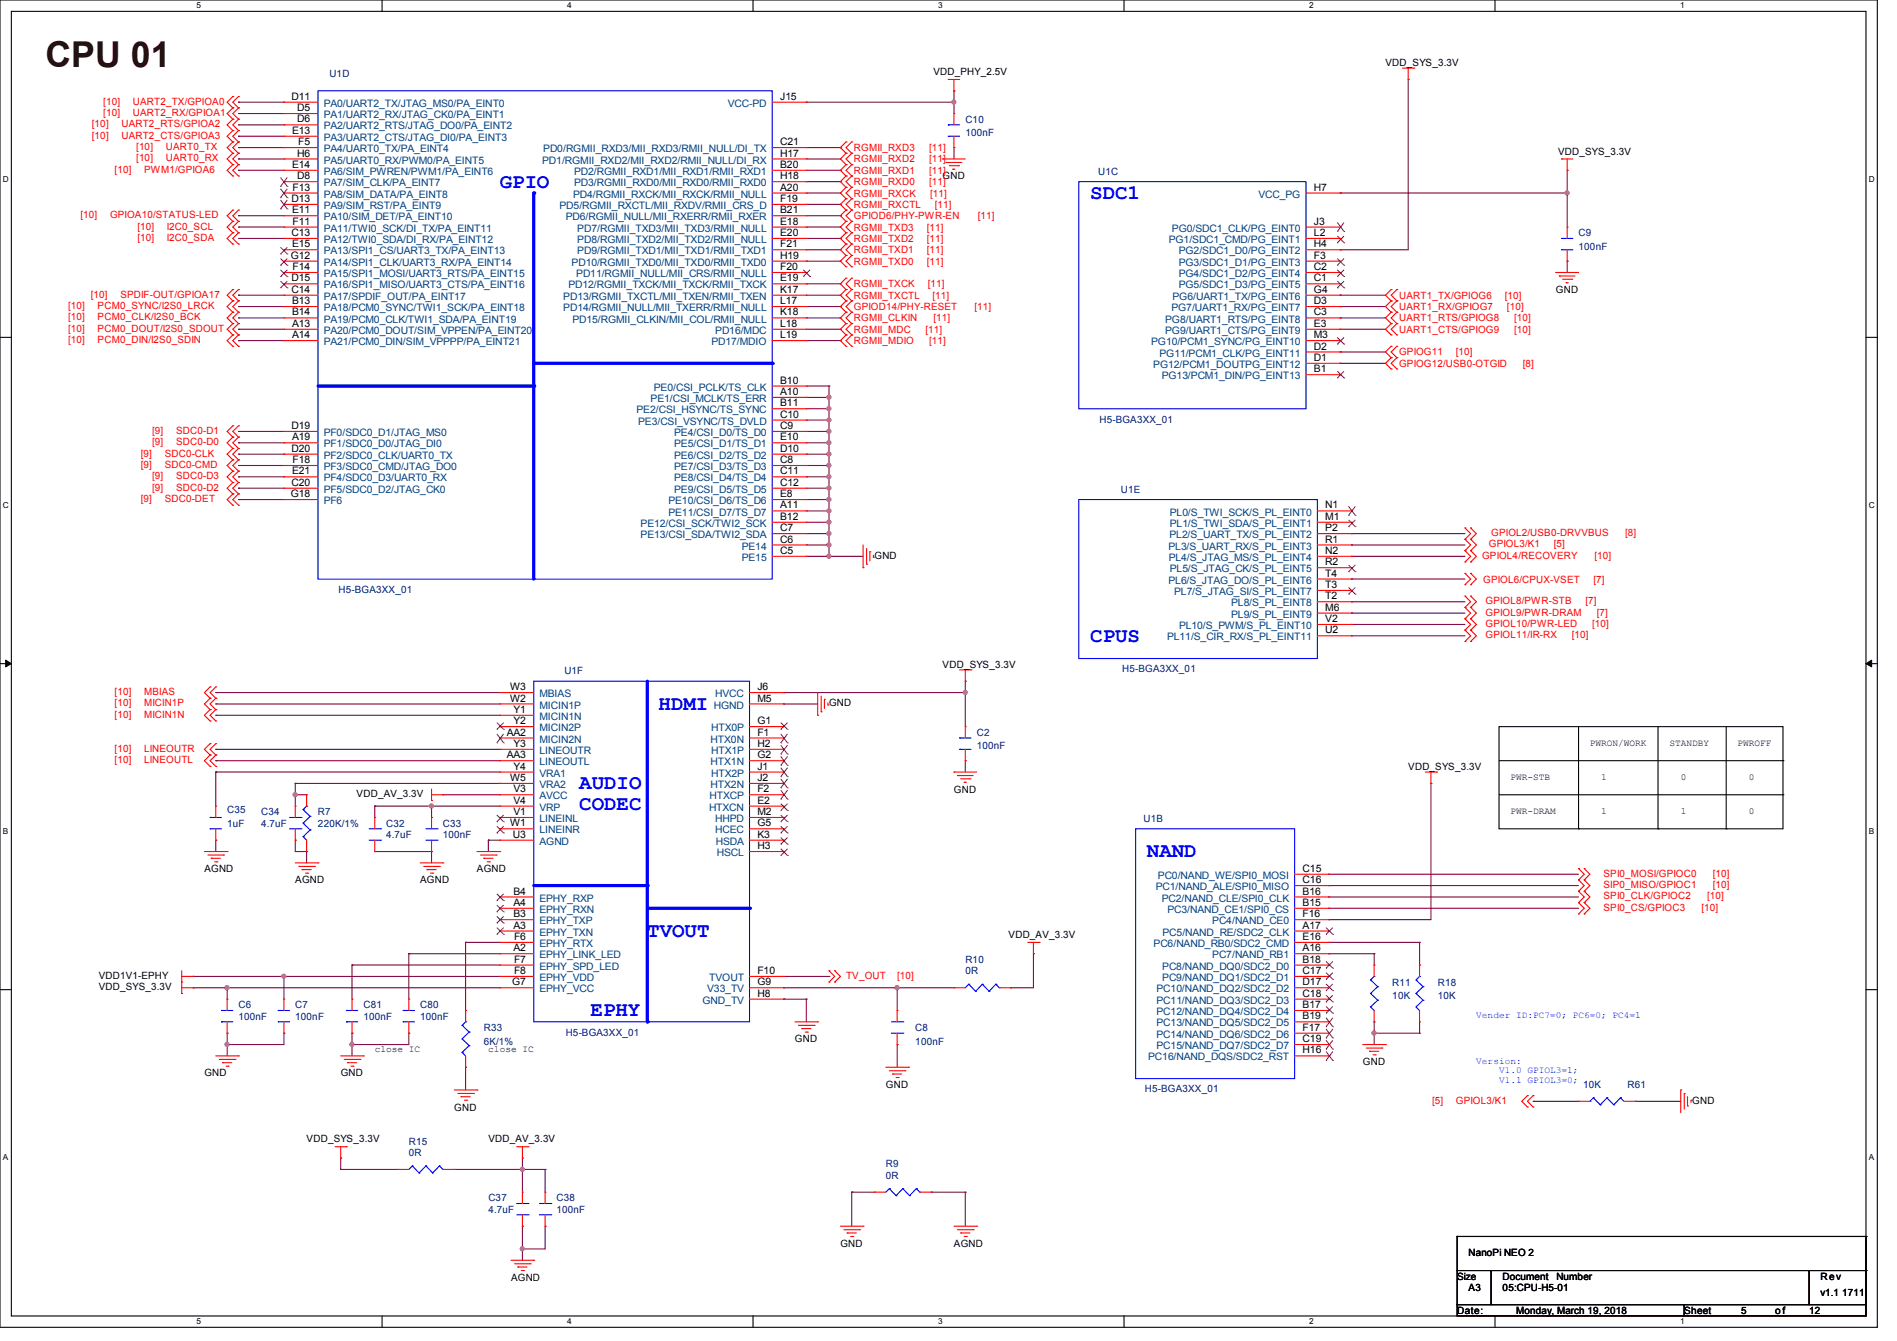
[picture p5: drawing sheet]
<svg xmlns="http://www.w3.org/2000/svg" width="297mm" height="210mm" viewBox="0 0 297 210" stroke-linecap="round" stroke-linejoin="round" font-family="sans-serif">
<defs><g id="words">
<text font-size="5.6" fill="#400000" x="7.1" y="10.5">CPU 01</text>
<g font-size="3.3" fill="#00f">
<text x="78.2" y="29.4">GPIO</text>
<text x="170.7" y="31.2">SDC1</text>
<text x="170.7" y="100.5">CPUS</text>
<text x="103.1" y="111.2">HDMI</text>
<text x="90.7" y="123.6">AUDIO</text>
<text x="90.7" y="126.9">CODEC</text>
<text x="179.6" y="134.3">NAND</text>
<text x="101.3" y="146.7">TVOUT</text>
<text x="92.5" y="159.2">EPHY</text>
</g>
<g font-size="1.6">
<text x="146.1" y="11.8">VDD_PHY_2.5V</text>
<text x="216.9" y="10.3">VDD_SYS_3.3V</text>
<text x="45.6" y="15.6">D11</text>
<text x="46.5" y="17.4">D5</text>
<text x="122.1" y="15.6">J15</text>
<text x="45.7" y="21">E13</text>
<text x="46.5" y="19.2">D6</text>
<text x="46.7" y="22.7">F5</text>
<text x="122.1" y="22.7">C21</text>
<text x="45.7" y="26.3">E14</text>
<text x="45.8" y="29.8">F13</text>
<text x="46.5" y="24.5">H6</text>
<text x="46.5" y="28.1">D8</text>
<text x="122.1" y="24.5">H17</text>
<text x="122.1" y="26.3">B20</text>
<text x="122.1" y="28.1">H18</text>
<text x="122.1" y="29.8">A20</text>
<text x="147.6" y="28.1">GND</text>
<text x="205.7" y="29.8">H7</text>
<text x="243.9" y="24.2">VDD_SYS_3.3V</text>
<text x="45.6" y="31.6">D13</text>
<text x="45.7" y="33.4">E11</text>
<text x="45.8" y="35.2">F11</text>
<text x="122.1" y="31.6">F19</text>
<text x="122.1" y="33.4">B21</text>
<text x="122.1" y="35.2">E18</text>
<text x="205.7" y="35.2">J3</text>
<text x="45.5" y="40.5">G12</text>
<text x="45.6" y="37">C13</text>
<text x="45.7" y="38.7">E15</text>
<text x="122.1" y="37">E20</text>
<text x="122.1" y="38.7">F21</text>
<text x="122.1" y="40.5">H19</text>
<text x="205.7" y="37">L2</text>
<text x="205.7" y="38.7">H4</text>
<text x="205.7" y="40.5">F3</text>
<text x="45.6" y="44.1">D15</text>
<text x="45.6" y="45.8">C14</text>
<text x="45.7" y="47.6">B13</text>
<text x="45.8" y="42.3">F14</text>
<text x="122.1" y="42.3">F20</text>
<text x="122.1" y="44.1">E19</text>
<text x="122.1" y="45.8">K17</text>
<text x="122.1" y="47.6">L17</text>
<text x="205.7" y="42.3">C2</text>
<text x="205.7" y="44.1">C1</text>
<text x="205.7" y="45.8">G4</text>
<text x="205.7" y="47.6">D3</text>
<text x="243.6" y="45.9">GND</text>
<text x="45.7" y="49.4">B14</text>
<text x="45.7" y="51.2">A13</text>
<text x="45.7" y="53">A14</text>
<text x="122.1" y="49.4">K18</text>
<text x="122.1" y="51.2">L18</text>
<text x="122.1" y="53">L19</text>
<text x="205.7" y="49.4">C3</text>
<text x="205.7" y="51.2">E3</text>
<text x="205.7" y="53">M3</text>
<text x="205.7" y="54.7">D2</text>
<text x="205.7" y="56.5">D1</text>
<text x="205.7" y="58.3">B1</text>
<text x="122.1" y="60.1">B10</text>
<text x="122.1" y="61.8">A10</text>
<text x="122.1" y="63.6">B11</text>
<text x="122.1" y="65.4">C10</text>
<text x="45.6" y="67.2">D19</text>
<text x="45.6" y="70.7">D20</text>
<text x="45.7" y="69">A19</text>
<text x="122.1" y="67.2">C9</text>
<text x="122.1" y="69">E10</text>
<text x="122.1" y="70.7">D10</text>
<text x="45.5" y="77.9">G18</text>
<text x="45.6" y="76.1">C20</text>
<text x="45.7" y="74.3">E21</text>
<text x="45.8" y="72.5">F18</text>
<text x="122.1" y="72.5">C8</text>
<text x="122.1" y="74.3">C11</text>
<text x="122.1" y="76.1">C12</text>
<text x="122.1" y="77.9">E8</text>
<text x="122.1" y="79.6">A11</text>
<text x="122.1" y="81.4">B12</text>
<text x="122.1" y="83.2">C7</text>
<text x="207.5" y="79.6">N1</text>
<text x="207.5" y="81.4">M1</text>
<text x="207.5" y="83.2">P2</text>
<text x="122.1" y="85">C6</text>
<text x="122.1" y="86.7">C5</text>
<text x="136.9" y="87.5">GND</text>
<text x="207.5" y="85">R1</text>
<text x="207.5" y="86.7">N2</text>
<text x="207.5" y="88.5">R2</text>
<text x="207.5" y="90.3">T4</text>
<text x="207.5" y="92.1">T3</text>
<text x="207.5" y="93.9">T2</text>
<text x="207.5" y="95.6">M6</text>
<text x="207.5" y="97.4">V2</text>
<text x="207.5" y="99.2">U2</text>
<text x="147.6" y="104.6">VDD_SYS_3.3V</text>
<text x="79.8" y="108.1">W3</text>
<text x="79.8" y="109.9">W2</text>
<text x="80.4" y="113.4">Y2</text>
<text x="80.4" y="111.6">Y1</text>
<text x="118.6" y="113.4">G1</text>
<text x="118.6" y="108.1">J6</text>
<text x="118.6" y="109.9">M5</text>
<text x="129.8" y="110.6">GND</text>
<text x="79.3" y="118.7">AA3</text>
<text x="79.3" y="115.2">AA2</text>
<text x="80.4" y="117">Y3</text>
<text x="118.6" y="115.2">F1</text>
<text x="118.6" y="117">H2</text>
<text x="118.6" y="118.7">G2</text>
<text x="55.8" y="124.8">VDD_AV_3.3V</text>
<text x="79.8" y="122.3">W5</text>
<text x="80.4" y="120.5">Y4</text>
<text x="80.4" y="124.1">V3</text>
<text x="80.4" y="125.9">V4</text>
<text x="118.6" y="120.5">J1</text>
<text x="118.6" y="122.3">J2</text>
<text x="118.6" y="124.1">F2</text>
<text x="118.6" y="125.9">E2</text>
<text x="149.4" y="124.1">GND</text>
<text x="220.5" y="120.6">VDD_SYS_3.3V</text>
<text x="79.8" y="129.4">W1</text>
<text x="80.3" y="131.2">U3</text>
<text x="80.4" y="127.6">V1</text>
<text x="118.6" y="127.6">M2</text>
<text x="118.6" y="129.4">G5</text>
<text x="118.6" y="131.2">K3</text>
<text x="32" y="136.6">AGND</text>
<text x="74.7" y="136.6">AGND</text>
<text x="118.6" y="133">H3</text>
<text x="203.9" y="136.5">C15</text>
<text x="46.2" y="138.3">AGND</text>
<text x="65.8" y="138.3">AGND</text>
<text x="80.4" y="140.1">B4</text>
<text x="80.4" y="141.9">A4</text>
<text x="80.4" y="143.6">B3</text>
<text x="203.9" y="138.3">C16</text>
<text x="203.9" y="140.1">B16</text>
<text x="203.9" y="141.9">B15</text>
<text x="203.9" y="143.6">F16</text>
<text x="80.4" y="145.4">A3</text>
<text x="80.4" y="149">A2</text>
<text x="80.5" y="147.2">F6</text>
<text x="157.9" y="146.9">VDD_AV_3.3V</text>
<text x="203.9" y="145.4">A17</text>
<text x="203.9" y="147.2">E16</text>
<text x="203.9" y="149">A16</text>
<text x="15.5" y="153.3">VDD1V1-EPHY</text>
<text x="15.5" y="155.1">VDD_SYS_3.3V</text>
<text x="80.2" y="154.3">G7</text>
<text x="80.5" y="150.7">F7</text>
<text x="80.5" y="152.5">F8</text>
<text x="118.6" y="152.5">F10</text>
<text x="118.6" y="154.3">G9</text>
<text x="203.9" y="150.7">B18</text>
<text x="203.9" y="152.5">C17</text>
<text x="203.9" y="154.3">D17</text>
<text x="118.6" y="156.1">H8</text>
<text x="203.9" y="156.1">C18</text>
<text x="203.9" y="157.9">B17</text>
<text x="203.9" y="159.6">B19</text>
<text x="203.9" y="161.4">F17</text>
<text x="124.5" y="163.2">GND</text>
<text x="203.9" y="163.2">C19</text>
<text x="203.9" y="165">H16</text>
<text x="213.4" y="166.8">GND</text>
<text x="32" y="168.6">GND</text>
<text x="53.3" y="168.6">GND</text>
<text x="71.1" y="173.9">GND</text>
<text x="138.7" y="170.3">GND</text>
<text x="264.9" y="172.8">GND</text>
<text x="48" y="178.9">VDD_SYS_3.3V</text>
<text x="76.5" y="178.9">VDD_AV_3.3V</text>
<text x="131.6" y="195.2">GND</text>
<text x="149.4" y="195.2">AGND</text>
<text x="229.9" y="196.7">NanoPi NEO 2</text>
<text x="80" y="200.6">AGND</text>
<text x="228.1" y="200.4">Size</text>
<text x="229.9" y="202.2">A3</text>
<text x="235.2" y="200.4">Document</text>
<text x="235.3" y="202.2">05:CPU-H5-01</text>
<text x="243.7" y="200.4">Number</text>
<text x="285" y="200.4">Rev</text>
<text x="285" y="202.9">v1.1 1711</text>
<text x="228.1" y="205.7">Date:</text>
<text x="237.4" y="205.7">Monday, March 19, 2018</text>
<text x="263.7" y="205.7">Sheet</text>
<text x="272.6" y="205.7">5</text>
<text x="277.9" y="205.7">o f</text>
<text x="283.3" y="205.7">12</text>
</g>
<g font-size="1.6" fill="#f00">
<text x="16.2" y="16.4">[10]</text>
<text x="20.8" y="16.4">UART2_TX/GPIOA0</text>
<text x="14.4" y="21.7">[10]</text>
<text x="14.4" y="19.9">[10]</text>
<text x="16.2" y="18.2">[10]</text>
<text x="19" y="21.7">UART2_CTS/GPIOA3</text>
<text x="19" y="19.9">UART2_RTS/GPIOA2</text>
<text x="20.8" y="18.2">UART2_RX/GPIOA1</text>
<text x="21.3" y="23.5">[10]</text>
<text x="26" y="23.5">UART0_TX</text>
<text x="133.7" y="23.7">RGMII_RXD3</text>
<text x="145.5" y="23.7">[11]</text>
<text x="18" y="27.1">[10]</text>
<text x="21.3" y="25.3">[10]</text>
<text x="22.6" y="27.1">PWM1/GPIOA6</text>
<text x="26" y="25.3">UART0_RX</text>
<text x="133.7" y="25.4">RGMII_RXD2</text>
<text x="133.7" y="27.2">RGMII_RXD1</text>
<text x="133.7" y="29">RGMII_RXD0</text>
<text x="145.5" y="25.4">[11]</text>
<text x="145.5" y="27.2">[11]</text>
<text x="145.5" y="29">[11]</text>
<text x="12.6" y="34.2">[10]</text>
<text x="17.2" y="34.2">GPIOA10/STATUS-LED</text>
<text x="21.5" y="35.9">[10]</text>
<text x="26.1" y="35.9">I2C0_SCL</text>
<text x="133.7" y="30.8">RGMII_RXCK</text>
<text x="133.7" y="32.6">RGMII_RXCTL</text>
<text x="133.7" y="34.3">GPIOD6/PHY-PWR-EN</text>
<text x="145.6" y="30.8">[11]</text>
<text x="146.4" y="32.6">[11]</text>
<text x="153.1" y="34.3">[11]</text>
<text x="21.5" y="37.7">[10]</text>
<text x="26.1" y="37.7">I2C0_SDA</text>
<text x="133.7" y="36.1">RGMII_TXD3</text>
<text x="133.7" y="37.9">RGMII_TXD2</text>
<text x="133.7" y="39.7">RGMII_TXD1</text>
<text x="133.7" y="41.4">RGMII_TXD0</text>
<text x="145.1" y="36.1">[11]</text>
<text x="145.1" y="37.9">[11]</text>
<text x="145.1" y="39.7">[11]</text>
<text x="145.1" y="41.4">[11]</text>
<text x="14.2" y="46.6">[10]</text>
<text x="18.8" y="46.6">SPDIF-OUT/GPIOA17</text>
<text x="133.7" y="45">RGMII_TXCK</text>
<text x="133.7" y="46.8">RGMII_TXCTL</text>
<text x="145.3" y="45">[11]</text>
<text x="146" y="46.8">[11]</text>
<text x="219" y="46.8">UART1_TX/GPIOG6</text>
<text x="235.6" y="46.8">[10]</text>
<text x="10.7" y="48.4">[10]</text>
<text x="10.7" y="50.2">[10]</text>
<text x="10.7" y="51.9">[10]</text>
<text x="10.7" y="53.7">[10]</text>
<text x="15.3" y="48.4">PCM0_SYNC/I2S0_LRCK</text>
<text x="15.3" y="50.2">PCM0_CLK/I2S0_BCK</text>
<text x="15.3" y="51.9">PCM0_DOUT/I2S0_SDOUT</text>
<text x="15.3" y="53.7">PCM0_DIN/I2S0_SDIN</text>
<text x="133.7" y="50.3">RGMII_CLKIN</text>
<text x="133.7" y="52.1">RGMII_MDC</text>
<text x="133.7" y="53.9">RGMII_MDIO</text>
<text x="133.7" y="48.6">GPIOD14/PHY-RESET</text>
<text x="144.9" y="52.1">[11]</text>
<text x="145.5" y="53.9">[11]</text>
<text x="146.1" y="50.3">[11]</text>
<text x="152.6" y="48.6">[11]</text>
<text x="219" y="48.6">UART1_RX/GPIOG7</text>
<text x="219" y="50.3">UART1_RTS/GPIOG8</text>
<text x="219" y="52.1">UART1_CTS/GPIOG9</text>
<text x="235.9" y="48.6">[10]</text>
<text x="237" y="50.3">[10]</text>
<text x="237" y="52.1">[10]</text>
<text x="219" y="57.4">GPIOG12/USB0-OTGID</text>
<text x="219" y="55.7">GPIOG11</text>
<text x="227.9" y="55.7">[10]</text>
<text x="238.4" y="57.4">[8]</text>
<text x="22.1" y="71.5">[9]</text>
<text x="23.8" y="69.7">[9]</text>
<text x="23.8" y="67.9">[9]</text>
<text x="25.8" y="71.5">SDC0-CLK</text>
<text x="27.6" y="69.7">SDC0-D0</text>
<text x="27.6" y="67.9">SDC0-D1</text>
<text x="22.1" y="73.3">[9]</text>
<text x="23.8" y="75.1">[9]</text>
<text x="23.8" y="76.8">[9]</text>
<text x="25.8" y="73.3">SDC0-CMD</text>
<text x="27.6" y="75.1">SDC0-D3</text>
<text x="27.6" y="76.8">SDC0-D2</text>
<text x="22.1" y="78.6">[9]</text>
<text x="25.8" y="78.6">SDC0-DET</text>
<text x="233.5" y="83.9">GPIOL2/USB0-DRVVBUS</text>
<text x="254.4" y="83.9">[8]</text>
<text x="232" y="87.5">GPIOL4/RECOVERY</text>
<text x="233.1" y="85.7">GPIOL3/K1</text>
<text x="243.3" y="85.7">[5]</text>
<text x="249.7" y="87.5">[10]</text>
<text x="232.2" y="91.2">GPIOL6/CPUX-VSET</text>
<text x="232.6" y="94.6">GPIOL8/PWR-STB</text>
<text x="248.2" y="94.6">[7]</text>
<text x="249.5" y="91.2">[7]</text>
<text x="232.6" y="98.2">GPIOL10/PWR-LED</text>
<text x="232.6" y="96.4">GPIOL9/PWR-DRAM</text>
<text x="232.6" y="99.9">GPIOL11/IR-RX</text>
<text x="246.1" y="99.9">[10]</text>
<text x="249.3" y="98.2">[10]</text>
<text x="250" y="96.4">[7]</text>
<text x="18" y="110.6">[10]</text>
<text x="18" y="108.8">[10]</text>
<text x="18" y="112.4">[10]</text>
<text x="22.6" y="110.6">MICIN1P</text>
<text x="22.6" y="108.8">MBIAS</text>
<text x="22.6" y="112.4">MICIN1N</text>
<text x="18" y="119.5">[10]</text>
<text x="18" y="117.7">[10]</text>
<text x="22.6" y="119.5">LINEOUTL</text>
<text x="22.6" y="117.7">LINEOUTR</text>
<text x="251.1" y="137.3">SPI0_MOSI/GPIOC0</text>
<text x="268.2" y="137.3">[10]</text>
<text x="251.1" y="139.1">SIP0_MISO/GPIOC1</text>
<text x="251.1" y="140.8">SPI0_CLK/GPIOC2</text>
<text x="251.1" y="142.6">SPI0_CS/GPIOC3</text>
<text x="266.4" y="142.6">[10]</text>
<text x="267.3" y="140.8">[10]</text>
<text x="268.2" y="139.1">[10]</text>
<text x="132.5" y="153.3">TV_OUT</text>
<text x="140.5" y="153.3">[10]</text>
<text x="224.2" y="172.8">[5]</text>
<text x="227.9" y="172.8">GPIOL3/K1</text>
</g>
<g font-size="1.6" fill="#004080">
<text x="50.7" y="16.7">PA0/UART2_TX/JTAG_MS0/PA_EINT0</text>
<text x="113.9" y="16.7">VCC-PD</text>
<text x="50.7" y="18.5">PA1/UART2_RX/JTAG_CK0/PA_EINT1</text>
<text x="50.7" y="20.3">PA2/UART2_RTS/JTAG_DO0/PA_EINT2</text>
<text x="50.7" y="22.1">PA3/UART2_CTS/JTAG_DI0/PA_EINT3</text>
<text x="50.7" y="23.8">PA4/UART0_TX/PA_EINT4</text>
<text x="85.1" y="23.8">PD0/RGMII_RXD3/MII_RXD3/RMII_NULL/DI_TX</text>
<text x="50.7" y="25.6">PA5/UART0_RX/PWM0/PA_EINT5</text>
<text x="50.7" y="27.4">PA6/SIM_PWREN/PWM1/PA_EINT6</text>
<text x="50.7" y="29.2">PA7/SIM_CLK/PA_EINT7</text>
<text x="84.9" y="25.6">PD1/RGMII_RXD2/MII_RXD2/RMII_NULL/DI_RX</text>
<text x="89.9" y="27.4">PD2/RGMII_RXD1/MII_RXD1/RMII_RXD1</text>
<text x="89.9" y="29.2">PD3/RGMII_RXD0/MII_RXD0/RMII_RXD0</text>
<text x="50.7" y="30.9">PA8/SIM_DATA/PA_EINT8</text>
<text x="50.7" y="32.7">PA9/SIM_RST/PA_EINT9</text>
<text x="50.7" y="34.5">PA10/SIM_DET/PA_EINT10</text>
<text x="87.6" y="32.7">PD5/RGMII_RXCTL/MII_RXDV/RMII_CRS_D</text>
<text x="88.6" y="34.5">PD6/RGMII_NULL/MII_RXERR/RMII_RXER</text>
<text x="89.7" y="30.9">PD4/RGMII_RXCK/MII_RXCK/RMII_NULL</text>
<text x="197" y="30.9">VCC_PG</text>
<text x="50.7" y="36.3">PA11/TWI0_SCK/DI_TX/PA_EINT11</text>
<text x="50.7" y="38.1">PA12/TWI0_SDA/DI_RX/PA_EINT12</text>
<text x="50.7" y="39.8">PA13/SPI1_CS/UART3_TX/PA_EINT13</text>
<text x="50.7" y="41.6">PA14/SPI1_CLK/UART3_RX/PA_EINT14</text>
<text x="89.5" y="41.6">PD10/RGMII_TXD0/MII_TXD0/RMII_TXD0</text>
<text x="90.4" y="36.3">PD7/RGMII_TXD3/MII_TXD3/RMII_NULL</text>
<text x="90.4" y="38.1">PD8/RGMII_TXD2/MII_TXD2/RMII_NULL</text>
<text x="90.4" y="39.8">PD9/RGMII_TXD1/MII_TXD1/RMII_TXD1</text>
<text x="183" y="38.1">PG1/SDC1_CMD/PG_EINT1</text>
<text x="183.5" y="36.3">PG0/SDC1_CLK/PG_EINT0</text>
<text x="184.5" y="39.8">PG2/SDC1_D0/PG_EINT2</text>
<text x="184.5" y="41.6">PG3/SDC1_D1/PG_EINT3</text>
<text x="50.7" y="43.4">PA15/SPI1_MOSI/UART3_RTS/PA_EINT15</text>
<text x="50.7" y="45.2">PA16/SPI1_MISO/UART3_CTS/PA_EINT16</text>
<text x="50.7" y="46.9">PA17/SPDIF_OUT/PA_EINT17</text>
<text x="88.2" y="46.9">PD13/RGMII_TXCTL/MII_TXEN/RMII_TXEN</text>
<text x="89" y="45.2">PD12/RGMII_TXCK/MII_TXCK/RMII_TXCK</text>
<text x="90.2" y="43.4">PD11/RGMII_NULL/MII_CRS/RMII_NULL</text>
<text x="183.6" y="46.9">PG6/UART1_TX/PG_EINT6</text>
<text x="184.5" y="43.4">PG4/SDC1_D2/PG_EINT4</text>
<text x="184.5" y="45.2">PG5/SDC1_D3/PG_EINT5</text>
<text x="50.7" y="48.7">PA18/PCM0_SYNC/TWI1_SCK/PA_EINT18</text>
<text x="50.7" y="50.5">PA19/PCM0_CLK/TWI1_SDA/PA_EINT19</text>
<text x="50.7" y="52.3">PA20/PCM0_DOUT/SIM_VPPEN/PA_EINT20</text>
<text x="88.2" y="48.7">PD14/RGMII_NULL/MII_TXERR/RMII_NULL</text>
<text x="89.6" y="50.5">PD15/RGMII_CLKIN/MII_COL/RMII_NULL</text>
<text x="112" y="52.3">PD16/MDC</text>
<text x="182.4" y="50.5">PG8/UART1_RTS/PG_EINT8</text>
<text x="182.4" y="52.3">PG9/UART1_CTS/PG_EINT9</text>
<text x="183.4" y="48.7">PG7/UART1_RX/PG_EINT7</text>
<text x="50.7" y="54.1">PA21/PCM0_DIN/SIM_VPPPP/PA_EINT21</text>
<text x="111.4" y="54.1">PD17/MDIO</text>
<text x="180.2" y="54.1">PG10/PCM1_SYNC/PG_EINT10</text>
<text x="180.6" y="57.6">PG12/PCM1_DOUTPG_EINT12</text>
<text x="181.5" y="55.8">PG11/PCM1_CLK/PG_EINT11</text>
<text x="181.9" y="59.4">PG13/PCM1_DIN/PG_EINT13</text>
<text x="99.7" y="64.7">PE2/CSI_HSYNC/TS_SYNC</text>
<text x="101.9" y="63">PE1/CSI_MCLK/TS_ERR</text>
<text x="102.4" y="61.2">PE0/CSI_PCLK/TS_CLK</text>
<text x="50.7" y="68.3">PF0/SDC0_D1/JTAG_MS0</text>
<text x="50.7" y="70.1">PF1/SDC0_D0/JTAG_DI0</text>
<text x="50.7" y="71.8">PF2/SDC0_CLK/UART0_TX</text>
<text x="99.9" y="66.5">PE3/CSI_VSYNC/TS_DVLD</text>
<text x="105.5" y="68.3">PE4/CSI_D0/TS_D0</text>
<text x="105.5" y="70.1">PE5/CSI_D1/TS_D1</text>
<text x="105.5" y="71.8">PE6/CSI_D2/TS_D2</text>
<text x="50.7" y="73.6">PF3/SDC0_CMD/JTAG_DO0</text>
<text x="50.7" y="75.4">PF4/SDC0_D3/UART0_RX</text>
<text x="50.7" y="77.2">PF5/SDC0_D2/JTAG_CK0</text>
<text x="105.5" y="73.6">PE7/CSI_D3/TS_D3</text>
<text x="105.5" y="75.4">PE8/CSI_D4/TS_D4</text>
<text x="105.5" y="77.2">PE9/CSI_D5/TS_D5</text>
<text x="50.7" y="79">PF6</text>
<text x="100.3" y="82.5">PE12/CSI_SCK/TWI2_SCK</text>
<text x="104.7" y="79">PE10/CSI_D6/TS_D6</text>
<text x="104.7" y="80.7">PE11/CSI_D7/TS_D7</text>
<text x="183.2" y="80.7">PL0/S_TWI_SCK/S_PL_EINT0</text>
<text x="183.2" y="82.5">PL1/S_TWI_SDA/S_PL_EINT1</text>
<text x="100.3" y="84.3">PE13/CSI_SDA/TWI2_SDA</text>
<text x="116.1" y="86.1">PE14</text>
<text x="116.1" y="87.8">PE15</text>
<text x="182.9" y="86.1">PL3/S_UART_RX/S_PL_EINT3</text>
<text x="183" y="87.8">PL4/S_JTAG_MS/S_PL_EINT4</text>
<text x="183.1" y="84.3">PL2/S_UART_TX/S_PL_EINT2</text>
<text x="183.2" y="89.6">PL5/S_JTAG_CK/S_PL_EINT5</text>
<text x="182.9" y="91.4">PL6/S_JTAG_DO/S_PL_EINT6</text>
<text x="183.8" y="93.2">PL7/S_JTAG_SI/S_PL_EINT7</text>
<text x="192.8" y="95">PL8/S_PL_EINT8</text>
<text x="182.7" y="100.3">PL11/S_CIR_RX/S_PL_EINT11</text>
<text x="184.6" y="98.5">PL10/S_PWM/S_PL_EINT10</text>
<text x="192.8" y="96.7">PL9/S_PL_EINT9</text>
<text x="84.5" y="109.2">MBIAS</text>
<text x="84.5" y="112.7">MICIN1N</text>
<text x="84.5" y="111">MICIN1P</text>
<text x="111.8" y="111">HGND</text>
<text x="112" y="109.2">HVCC</text>
<text x="84.5" y="119.8">LINEOUTL</text>
<text x="84.5" y="118.1">LINEOUTR</text>
<text x="84.5" y="116.3">MICIN2N</text>
<text x="84.5" y="114.5">MICIN2P</text>
<text x="111.3" y="116.3">HTX0N</text>
<text x="111.3" y="119.8">HTX1N</text>
<text x="111.3" y="114.5">HTX0P</text>
<text x="111.3" y="118.1">HTX1P</text>
<text x="84.5" y="121.6">VRA1</text>
<text x="84.5" y="123.4">VRA2</text>
<text x="84.5" y="125.2">AVCC</text>
<text x="111.1" y="125.2">HTXCP</text>
<text x="111.3" y="123.4">HTX2N</text>
<text x="111.3" y="121.6">HTX2P</text>
<text x="84.5" y="127">VRP</text>
<text x="84.5" y="130.5">LINEINR</text>
<text x="84.5" y="128.7">LINEINL</text>
<text x="111" y="127">HTXCN</text>
<text x="112" y="128.7">HHPD</text>
<text x="112" y="130.5">HCEC</text>
<text x="84.5" y="132.3">AGND</text>
<text x="112.1" y="132.3">HSDA</text>
<text x="112.2" y="134.1">HSCL</text>
<text x="181.3" y="137.6">PC0/NAND_WE/SPI0_MOSI</text>
<text x="84.5" y="141.2">EPHY_RXP</text>
<text x="84.5" y="143">EPHY_RXN</text>
<text x="180.9" y="139.4">PC1/NAND_ALE/SPI0_MISO</text>
<text x="181.9" y="141.2">PC2/NAND_CLE/SPI0_CLK</text>
<text x="182.8" y="143">PC3/NAND_CE1/SPI0_CS</text>
<text x="84.5" y="144.7">EPHY_TXP</text>
<text x="84.5" y="146.5">EPHY_TXN</text>
<text x="84.5" y="148.3">EPHY_RTX</text>
<text x="180.6" y="148.3">PC6/NAND_RB0/SDC2_CMD</text>
<text x="182" y="146.5">PC5/NAND_RE/SDC2_CLK</text>
<text x="189.8" y="144.7">PC4/NAND_CE0</text>
<text x="84.5" y="150.1">EPHY_LINK_LED</text>
<text x="84.5" y="151.8">EPHY_SPD_LED</text>
<text x="84.5" y="153.6">EPHY_VDD</text>
<text x="84.5" y="155.4">EPHY_VCC</text>
<text x="110.7" y="155.4">V33_TV</text>
<text x="111" y="153.6">TVOUT</text>
<text x="181.1" y="155.4">PC10/NAND_DQ2/SDC2_D2</text>
<text x="182" y="151.8">PC8/NAND_DQ0/SDC2_D0</text>
<text x="182" y="153.6">PC9/NAND_DQ1/SDC2_D1</text>
<text x="189.8" y="150.1">PC7/NAND_RB1</text>
<text x="110" y="157.2">GND_TV</text>
<text x="181.1" y="157.2">PC11/NAND_DQ3/SDC2_D3</text>
<text x="181.1" y="159">PC12/NAND_DQ4/SDC2_D4</text>
<text x="181.1" y="160.7">PC13/NAND_DQ5/SDC2_D5</text>
<text x="179.8" y="166.1">PC16/NAND_DQS/SDC2_RST</text>
<text x="181.1" y="162.5">PC14/NAND_DQ6/SDC2_D6</text>
<text x="181.1" y="164.3">PC15/NAND_DQ7/SDC2_D7</text>
</g>
<g font-size="1.6" fill="#000080">
<text x="51.6" y="12.1">U1D</text>
<text x="151.1" y="19.2">C10</text>
<text x="151.1" y="21.3">100nF</text>
<text x="171.9" y="27.4">U1C</text>
<text x="247.2" y="37">C9</text>
<text x="247.2" y="39.1">100nF</text>
<text x="172.1" y="66.2">H5-BGA3XX_01</text>
<text x="175.5" y="77.2">U1E</text>
<text x="53" y="92.8">H5-BGA3XX_01</text>
<text x="88.4" y="105.6">U1F</text>
<text x="175.7" y="105.3">H5-BGA3XX_01</text>
<text x="152.9" y="115.2">C2</text>
<text x="152.9" y="117.3">100nF</text>
<text x="35.6" y="127.3">C35</text>
<text x="35.6" y="129.5">1uF</text>
<text x="40.9" y="127.7">C34</text>
<text x="40.9" y="129.5">4.7uF</text>
<text x="49.8" y="127.7">R7</text>
<text x="49.8" y="129.5">220K/1%</text>
<text x="60.5" y="129.5">C32</text>
<text x="60.5" y="131.2">4.7uF</text>
<text x="69.3" y="129.5">C33</text>
<text x="69.3" y="131.2">100nF</text>
<text x="179" y="128.7">U1B</text>
<text x="151.1" y="150.8">R10</text>
<text x="151.1" y="152.6">0R</text>
<text x="218" y="154.3">R11</text>
<text x="225.1" y="154.3">R18</text>
<text x="37.3" y="157.9">C6</text>
<text x="37.3" y="159.7">100nF</text>
<text x="46.2" y="157.9">C7</text>
<text x="46.2" y="159.7">100nF</text>
<text x="56.9" y="157.9">C81</text>
<text x="56.9" y="159.7">100nF</text>
<text x="65.8" y="157.9">C80</text>
<text x="65.8" y="159.7">100nF</text>
<text x="75.7" y="161.5">R33</text>
<text x="143.3" y="161.5">C8</text>
<text x="218" y="156.5">10K</text>
<text x="225.1" y="156.5">10K</text>
<text x="75.7" y="163.6">6K/1%</text>
<text x="88.6" y="162.2">H5-BGA3XX_01</text>
<text x="143.3" y="163.6">100nF</text>
<text x="179.3" y="171.1">H5-BGA3XX_01</text>
<text x="247.9" y="170.3">10K</text>
<text x="254.8" y="170.3">R61</text>
<text x="64" y="179.2">R15</text>
<text x="64" y="181">0R</text>
<text x="138.7" y="182.8">R9</text>
<text x="138.7" y="184.6">0R</text>
<text x="76.5" y="188.1">C37</text>
<text x="76.5" y="189.9">4.7uF</text>
<text x="87.1" y="188.1">C38</text>
<text x="87.1" y="189.9">100nF</text>
</g>
<g font-size="1.5">
<text x="248.9" y="116.8">PWRON/WORK</text>
<text x="261.4" y="116.8">STANDBY</text>
<text x="272" y="116.8">PWROFF</text>
<text x="236.5" y="122.1">PWR-STB</text>
<text x="250.7" y="122.1">1</text>
<text x="263.1" y="122.1">0</text>
<text x="273.8" y="122.1">0</text>
<text x="236.5" y="127.5">PWR-DRAM</text>
<text x="250.7" y="127.5">1</text>
<text x="263.1" y="127.5">1</text>
<text x="273.8" y="127.5">0</text>
<text x="58.7" y="164.8">close IC</text>
<text x="76.5" y="164.8">close IC</text>
</g>
<g font-size="1.5" fill="#00f">
<text x="231.1" y="159.5">Vender ID:PC7=0; PC6=0; PC4=1</text>
<text x="231.1" y="166.6">Version:</text>
<text x="234.7" y="168.1">V1.0 GPIOL3=1;</text>
<text x="234.7" y="169.5">V1.1 GPIOL3=0;</text>
</g>
<g font-size="1.3">
<text x="30.8" y="1.3">5</text>
<text x="88.8" y="1.3">4</text>
<text x="146.9" y="1.3">3</text>
<text x="205" y="1.3">2</text>
<text x="263.1" y="1.3">1</text>
<text x=".5" y="28.4">D</text>
<text x="292.6" y="28.4">D</text>
<text x=".5" y="79.5">C</text>
<text x="292.6" y="79.5">C</text>
<text x=".5" y="130.6">B</text>
<text x="292.6" y="130.6">B</text>
<text x=".5" y="181.7">A</text>
<text x="292.6" y="181.7">A</text>
<text x="30.8" y="207.4">5</text>
<text x="88.8" y="207.4">4</text>
<text x="146.9" y="207.4">3</text>
<text x="205" y="207.4">2</text>
<text x="263.1" y="207.4">1</text>
</g>
</g></defs>
<path d="M0 0h293.9v207.9h-293.9zM1.8 1.8h290.3v204.3h-290.3z" fill="none" stroke="#000" stroke-width=".17"/>
<g fill="#fff">
<path d="M30.8 .2h.7v1.4h-.7z"/>
<path d="M30.8 206.2h.7v1.4h-.7z"/>
</g>
<path d="M59.8 0v1.8M59.8 206.1v1.8" fill="none" stroke="#000" stroke-width=".17"/>
<g fill="#fff">
<path d="M88.8 .2h.7v1.4h-.7z"/>
<path d="M88.8 206.2h.7v1.4h-.7z"/>
</g>
<path d="M117.9 0v1.8M117.9 206.1v1.8" fill="none" stroke="#000" stroke-width=".17"/>
<g fill="#fff">
<path d="M146.9 .2h.7v1.4h-.7z"/>
<path d="M146.9 206.2h.7v1.4h-.7z"/>
</g>
<path d="M176 0v1.8M176 206.1v1.8" fill="none" stroke="#000" stroke-width=".17"/>
<g fill="#fff">
<path d="M205 .2h.7v1.4h-.7z"/>
<path d="M205 206.2h.7v1.4h-.7z"/>
</g>
<path d="M234.1 0v1.8M234.1 206.1v1.8" fill="none" stroke="#000" stroke-width=".17"/>
<g fill="#fff">
<path d="M263.1 .2h.6v1.4h-.6z"/>
<path d="M263.1 206.2h.6v1.4h-.6z"/>
<path d="M.5 27.3h.9v1.4h-.9z"/>
<path d="M292.6 27.3h.9v1.4h-.9z"/>
<path d="M.5 78.4h.9v1.4h-.9z"/>
<path d="M292.6 78.4h.9v1.4h-.9z"/>
</g>
<path d="M0 52.8h1.8M292.1 52.8h1.8" fill="none" stroke="#000" stroke-width=".17"/>
<g fill="#fff">
<path d="M.5 129.5h.8v1.4h-.8z"/>
<path d="M292.6 129.5h.8v1.4h-.8z"/>
</g>
<path d="M0 103.9h1.8M292.1 103.9h1.8" fill="none" stroke="#000" stroke-width=".17"/>
<path d="M.9 103.4l.9 .5-.9 .5zM292.1 103.9l.9-.5v1z" fill="#000" stroke="#000" stroke-width=".16"/>
<g fill="#fff">
<path d="M.5 180.5h.8v1.4h-.8z"/>
<path d="M292.6 180.5h.8v1.4h-.8z"/>
</g>
<g fill="none" stroke="#000" stroke-width=".17">
<path d="M234.7 113.8h44.4v16h-44.4zM234.7 119.1h44.4M247.1 113.8v16M259.6 113.8v16M270.3 113.8v16M279.1 119.1h.1M234.7 124.5h44.4M247.1 129.8h.1M259.6 129.8h.1M270.3 129.8h.1M279.1 124.5h.1M0 155h1.8"/>
<path d="M292.1 155h1.8M228.1 199h5.4v5.3h-5.4zM228.1 193.6h.1M228.1 193.6v5.4M228.1 193.6h64M233.5 199h49.8v5.3h-49.8zM283.3 199h8.8v5.3h-8.8zM292.1 193.6h.1M292.1 199h.1M292.1 193.6v5.4M228.1 204.3h35.6v1.8h-35.6zM263.7 204.3h28.4v1.8h-28.4z"/>
</g>
<g fill="none" stroke="#800040" stroke-width=".17">
<path d="M37.3 16h.1M37.3 17.8h.1M37.3 19.6h.1M37.3 16h7.1M37.3 17.8h7.1M37.3 19.6h7.1M126.2 16h.1M126.2 16h23.2M149.4 14.2h.1M149.4 16h.1M149.4 14.2v3.6M220.5 12.4h.1"/>
<path d="M220.5 12.4v26.7h-10.7M37.3 21.3h.1M37.3 24.9h.1M37.3 23.1h.1M37.3 26.7h.1M37.3 33.8h.1M37.3 35.6h.1M37.3 21.3h7.1M37.3 24.9h7.1M37.3 23.1h7.1M37.3 26.7h7.1M37.3 33.8h7.1"/>
<path d="M37.3 35.6h7.1M37.3 37.3h7.1M44.4 37.3h.1M126.2 24.9h5.4M126.2 23.1h5.4M126.2 26.7h5.4M126.2 33.8h5.4M126.2 35.6h5.4M126.2 37.3h5.4M126.2 30.2h5.4M126.2 39.1h5.4M126.2 28.4h5.4"/>
<path d="M126.2 32h5.4M131.6 23.1h.1M131.6 24.9h.1M131.6 26.7h.1M131.6 28.4h.1M131.6 30.2h.1M131.6 32h.1M131.6 33.8h.1M131.6 35.6h.1M131.6 37.3h.1M131.6 39.1h.1M149.4 23.1h.1"/>
<path d="M149.4 23.1v1.8M209.8 30.2h.1M209.8 39.1h.1M209.8 30.2h35.6M245.4 26.7h.1M245.4 30.2h.1M245.4 26.7v8.9M37.3 48h.1M37.3 49.8h.1M37.3 51.6h.1M37.3 53.3h.1M37.3 46.2h.1"/>
<path d="M37.3 46.2h7.1M37.3 48h7.1M37.3 49.8h7.1M37.3 51.6h7.1M37.3 53.3h7.1M126.2 46.2h5.4M126.2 48h5.4M126.2 49.8h5.4M126.2 51.6h5.4M126.2 53.3h5.4M126.2 40.9h5.4M126.2 44.4h5.4"/>
<path d="M131.6 40.9h.1M131.6 44.4h.1M131.6 46.2h.1M131.6 48h.1M131.6 49.8h.1M131.6 51.6h.1M131.6 53.3h.1M209.8 56.9h.1M209.8 46.2h.1M209.8 48h.1M209.8 49.8h.1M209.8 51.6h.1"/>
<path d="M209.8 55.1h.1M209.8 56.9h7.1M209.8 46.2h7.1M209.8 48h7.1M209.8 49.8h7.1M209.8 51.6h7.1M209.8 55.1h7.1M245.4 40.9h.1M245.4 40.9v1.8M37.3 67.6h.1M37.3 69.3h.1M37.3 71.1h.1"/>
<path d="M37.3 72.9h.1M37.3 74.7h.1M37.3 76.5h.1M37.3 78.2h.1M37.3 67.6h7.1M37.3 69.3h7.1M37.3 71.1h7.1M37.3 72.9h7.1M37.3 74.7h7.1M37.3 76.5h7.1M37.3 78.2h7.1M126.2 67.6h3.6"/>
<path d="M126.2 69.3h3.6M126.2 71.1h3.6M126.2 72.9h3.6M126.2 74.7h3.6M126.2 76.5h3.6M126.2 78.2h3.6M126.2 60.5h3.6M126.2 62.2h3.6M126.2 64h3.6M126.2 65.8h3.6M129.8 62.2h.1M129.8 71.1h.1"/>
<path d="M129.8 69.3h.1M129.8 72.9h.1M129.8 74.7h.1M129.8 76.5h.1M129.8 78.2h.1M129.8 60.5h.1M129.8 64h.1M129.8 65.8h.1M129.8 67.6h.1M129.8 60.5v26.6M126.2 85.3h3.6M126.2 87.1h8.9"/>
<path d="M126.2 80h3.6M126.2 81.8h3.6M126.2 83.6h3.6M129.8 87.1h.1M129.8 80h.1M129.8 81.8h.1M129.8 83.6h.1M129.8 85.3h.1M211.6 85.3h.1M211.6 94.2h.1M211.6 96h.1M211.6 99.6h.1"/>
<path d="M211.6 97.8h.1M211.6 87.1h.1M211.6 90.7h.1M211.6 83.6h.1M211.6 85.3h17.8M211.6 94.2h17.8M211.6 96h17.8M211.6 99.6h17.8M211.6 97.8h17.8M211.6 87.1h17.8M211.6 90.7h17.8M211.6 83.6h17.8"/>
<path d="M33.8 108.5h.1M33.8 110.2h.1M33.8 112h.1M33.8 117.3h.1M33.8 119.1h.1M33.8 108.5h44.4M33.8 110.2h44.4M33.8 112h44.4M33.8 117.3h44.4M33.8 119.1h44.4M122.7 108.5h.1M122.7 110.2h.1"/>
<path d="M122.7 108.5h28.4M122.7 110.2h5.3M151.1 119.1h.1M151.1 108.5h.1M151.1 106.7h.1M151.1 106.7v7.1M151.1 119.1v1.8M33.8 120.9h.1M33.8 131.6h.1M33.8 120.9v5.3M33.8 131.6v1.7M33.8 120.9h44.4"/>
<path d="M46.2 124.5h.1M46.2 122.7h.1M46.2 133.3h.1M46.2 131.6h.1M46.2 122.7v3.5M46.2 131.6v1.7M46.2 124.5h1.8M46.2 133.3h1.8M46.2 122.7h32M48 133.3h.1M48 133.3v1.8M58.7 126.2h.1"/>
<path d="M58.7 133.3h.1M58.7 126.2v1.8M58.7 126.2h19.5M58.7 133.3h8.9M67.6 126.2h.1M67.6 133.3h.1M67.6 126.2v1.8M67.6 133.3v1.8M69.3 124.5h.1M69.3 124.5h8.9M76.5 131.6h.1M76.5 131.6v1.7"/>
<path d="M76.5 131.6h1.7M208 136.9h.1M208 138.7h.1M208 136.9h39.1M208 138.7h39.1M224 122.7h.1M224 122.7v21.3h-16M30.2 152.9h.1M30.2 154.7h.1M30.2 152.9h48M30.2 154.7h48M35.6 154.7h.1"/>
<path d="M35.6 154.7v1.8M44.4 152.9h.1M44.4 152.9v3.6M55.1 151.1h.1M55.1 151.1v5.4M55.1 151.1h23.1M64 149.4h.1M64 149.4v7.1M64 149.4h14.2M72.9 147.6h.1M72.9 147.6h5.3M72.9 147.6v10.6"/>
<path d="M122.7 154.7h.1M122.7 156.5h.1M122.7 152.9h7.1M122.7 154.7h26.7M122.7 156.5h3.5M126.2 156.5h.1M126.2 156.5v3.5M129.8 152.9h.1M140.5 154.7h.1M140.5 154.7v3.5M158.2 154.7h.1M161.8 149.4h.1"/>
<path d="M161.8 149.4v5.3h-3.6M208 140.5h.1M208 142.2h.1M208 144h.1M208 149.4h.1M208 147.6h14.2M208 149.4h7.1M208 140.5h39.1M208 142.2h39.1M215.1 149.4h.1M215.1 149.4v1.7M222.2 147.6h.1"/>
<path d="M222.2 151.1h.1M222.2 147.6v3.5M35.6 163.6h.1M35.6 161.8h.1M35.6 161.8v3.6M44.4 161.8h.1M44.4 161.8v1.8h-8.8M55.1 163.6h.1M55.1 161.8h.1M55.1 161.8v3.6M64 161.8h.1M64 161.8v1.8h-8.9"/>
<path d="M72.9 167.1h.1M72.9 167.1v3.6M140.5 163.6h.1M140.5 163.6v3.5M215.1 161.8h.1M215.1 160h.1M215.1 160v3.6M215.1 161.8h7.1M222.2 161.8h.1M222.2 160v1.8M240 172.5h.1M240 172.5h7.1"/>
<path d="M256 172.5h.1M256 172.5h7.1M53.3 183.1h.1M53.3 181.4h.1M53.3 183.1h8.9M53.3 181.4v1.7M71.1 183.1h.1M71.1 183.1h14.2M81.8 183.1h.1M81.8 192h.1M81.8 195.6h.1M81.8 181.4h.1"/>
<path d="M81.8 181.4v5.3M81.8 192v5.4M85.3 183.1h.1M85.3 192h.1M85.3 183.1v3.6M85.3 192v3.6h-3.5M133.3 186.7h.1M133.3 186.7h3.6M133.3 186.7v5.3M145.8 186.7h.1M145.8 186.7h5.3M151.1 186.7h.1"/>
<path d="M151.1 186.7v5.3"/>
</g>
<g fill="#f0f" stroke="#f0f" stroke-width=".17">
<circle cx="151.1" cy="108.4" r=".32"/>
<circle cx="44.4" cy="152.9" r=".32"/>
<circle cx="35.5" cy="154.7" r=".32"/>
<circle cx="35.5" cy="163.6" r=".32"/>
<circle cx="55.1" cy="163.6" r=".32"/>
<circle cx="245.3" cy="30.2" r=".32"/>
<circle cx="46.2" cy="124.4" r=".32"/>
<circle cx="67.5" cy="126.2" r=".32"/>
<circle cx="140.4" cy="154.7" r=".32"/>
<circle cx="81.8" cy="195.6" r=".32"/>
<circle cx="129.8" cy="87.1" r=".32"/>
<circle cx="129.8" cy="71.1" r=".32"/>
<circle cx="129.8" cy="72.9" r=".32"/>
<circle cx="129.8" cy="74.7" r=".32"/>
<circle cx="129.8" cy="76.4" r=".32"/>
<circle cx="129.8" cy="78.2" r=".32"/>
<circle cx="129.8" cy="80" r=".32"/>
<circle cx="129.8" cy="85.3" r=".32"/>
<circle cx="129.8" cy="81.8" r=".32"/>
<circle cx="129.8" cy="83.5" r=".32"/>
<circle cx="129.8" cy="62.2" r=".32"/>
<circle cx="129.8" cy="64" r=".32"/>
<circle cx="129.8" cy="69.3" r=".32"/>
<circle cx="129.8" cy="65.8" r=".32"/>
<circle cx="129.8" cy="67.5" r=".32"/>
<circle cx="149.3" cy="16" r=".32"/>
<circle cx="81.8" cy="183.1" r=".32"/>
<circle cx="215.1" cy="161.8" r=".32"/>
</g>
<g fill="none" stroke="#f00" stroke-width=".17">
<path d="M36.4 18.7h.1M36.4 16.9h.1M36.4 15.1h.1M36.4 18.7l-.8 .9 .8 .8M36.4 15.1l-.8 .9 .8 .9M36.4 16.9l-.8 .9 .8 .9M37.3 18.7h.1M37.3 16.9h.1M37.3 15.1h.1M37.3 18.7l-.9 .9 .9 .8M37.3 15.1l-.9 .9 .9 .9M37.3 16.9l-.9 .9 .9 .9"/>
<path d="M148.5 12.4h.1M148.5 12.4h1.7M149.4 14.2h.1M149.4 17.8h.1M149.4 12.4v1.8M149.4 17.8v1.8M219.6 10.7h1.8M220.5 12.4h.1M220.5 10.7v1.7M221.4 10.7h.1M36.4 22.2h.1M36.4 20.4h.1"/>
<path d="M36.4 25.8h.1M36.4 24h.1M36.4 27.6h.1M36.4 34.7h.1M36.4 32.9h.1M36.4 36.4h.1M36.4 38.2h.1M36.4 20.4l-.8 .9 .8 .9M36.4 24l-.8 .9 .8 .9M36.4 22.2l-.8 .9 .8 .9M36.4 25.8l-.8 .9 .8 .9M36.4 32.9l-.8 .9 .8 .9"/>
<path d="M36.4 34.7l-.8 .9 .8 .8M36.4 36.4l-.8 .9 .8 .9M37.3 22.2h.1M37.3 20.4h.1M37.3 25.8h.1M37.3 24h.1M37.3 27.6h.1M37.3 34.7h.1M37.3 32.9h.1M37.3 36.4h.1M37.3 38.2h.1M37.3 20.4l-.9 .9 .9 .9"/>
<path d="M37.3 24l-.9 .9 .9 .9M37.3 22.2l-.9 .9 .9 .9M37.3 25.8l-.9 .9 .9 .9M37.3 32.9l-.9 .9 .9 .9M37.3 34.7l-.9 .9 .9 .8M37.3 36.4l-.9 .9 .9 .9M132.5 22.2h.1M132.5 24h.1M132.5 25.8h.1M132.5 27.6h.1M132.5 29.3h.1M132.5 31.1h.1"/>
<path d="M132.5 32.9h.1M132.5 34.7h.1M132.5 36.4h.1M132.5 38.2h.1M132.5 22.2l-.9 .9 .9 .9M132.5 24l-.9 .9 .9 .9M132.5 25.8l-.9 .9 .9 .9M132.5 27.6l-.9 .8 .9 .9M132.5 29.3l-.9 .9 .9 .9M132.5 31.1l-.9 .9 .9 .9M132.5 32.9l-.9 .9 .9 .9M132.5 34.7l-.9 .9 .9 .8"/>
<path d="M132.5 36.4l-.9 .9 .9 .9M132.5 38.2l-.9 .9 .9 .9M133.3 24h.1M133.3 22.2h.1M133.3 25.8h.1M133.3 27.6h.1M133.3 29.3h.1M133.3 31.1h.1M133.3 32.9h.1M133.3 34.7h.1M133.3 36.4h.1M133.3 38.2h.1"/>
<path d="M133.3 22.2l-.8 .9 .8 .9M133.3 24l-.8 .9 .8 .9M133.3 25.8l-.8 .9 .8 .9M133.3 27.6l-.8 .8 .8 .9M133.3 29.3l-.8 .9 .8 .9M133.3 31.1l-.8 .9 .8 .9M133.3 32.9l-.8 .9 .8 .9M133.3 34.7l-.8 .9 .8 .8M133.3 36.4l-.8 .9 .8 .9M133.3 38.2l-.8 .9 .8 .9M147.6 24.9h.1M147.6 24.9h3.5"/>
<path d="M148.1 25.4h.1M148.1 25.4h2.5M148.6 26h1.5M149.2 26.5h.1M149.2 26.5h.3M149.4 23.1h.1M149.4 21.3v1.8M150.1 26h.1M204.5 30.2h5.3M204.5 35.6h5.3M204.5 37.3h5.3M204.5 39.1h5.3"/>
<path d="M209.8 30.2h.1M209.8 35.6h.1M209.8 37.3h.1M209.8 39.1h.1M244.5 24.9h.1M244.5 24.9h1.8M245.4 26.7h.1M245.4 35.6h.1M245.4 24.9v1.8M245.4 35.6v1.7M245.4 39.1v1.8M36.4 48.9h.1"/>
<path d="M36.4 47.1h.1M36.4 50.7h.1M36.4 52.5h.1M36.4 54.2h.1M36.4 45.3h.1M36.4 47.1l-.8 .9 .8 .9M36.4 48.9l-.8 .9 .8 .9M36.4 50.7l-.8 .9 .8 .9M36.4 52.5l-.8 .8 .8 .9M36.4 45.3l-.8 .9 .8 .9M37.3 48.9h.1M37.3 47.1h.1"/>
<path d="M37.3 50.7h.1M37.3 52.5h.1M37.3 54.2h.1M37.3 45.3h.1M37.3 47.1l-.9 .9 .9 .9M37.3 48.9l-.9 .9 .9 .9M37.3 50.7l-.9 .9 .9 .9M37.3 52.5l-.9 .8 .9 .9M37.3 45.3l-.9 .9 .9 .9M132.5 40h.1M132.5 41.8h.1M132.5 43.6h.1"/>
<path d="M132.5 45.3h.1M132.5 47.1h.1M132.5 48.9h.1M132.5 50.7h.1M132.5 52.5h.1M132.5 54.2h.1M132.5 40l-.9 .9 .9 .9M132.5 43.6l-.9 .8 .9 .9M132.5 45.3l-.9 .9 .9 .9M132.5 48.9l-.9 .9 .9 .9M132.5 50.7l-.9 .9 .9 .9M132.5 52.5l-.9 .8 .9 .9"/>
<path d="M132.5 47.1l-.9 .9 .9 .9M133.3 40h.1M133.3 41.8h.1M133.3 45.3h.1M133.3 43.6h.1M133.3 47.1h.1M133.3 50.7h.1M133.3 48.9h.1M133.3 52.5h.1M133.3 54.2h.1M133.3 40l-.8 .9 .8 .9M133.3 43.6l-.8 .8 .8 .9"/>
<path d="M133.3 45.3l-.8 .9 .8 .9M133.3 48.9l-.8 .9 .8 .9M133.3 50.7l-.8 .9 .8 .9M133.3 52.5l-.8 .8 .8 .9M133.3 47.1l-.8 .9 .8 .9M204.5 42.7h5.3M204.5 40.9h5.3M204.5 44.4h5.3M204.5 46.2h5.3M204.5 48h5.3M204.5 49.8h5.3M204.5 51.6h5.3"/>
<path d="M204.5 53.3h5.3M204.5 55.1h5.3M204.5 56.9h5.3M204.5 58.7h5.3M209.8 40.9h.1M209.8 42.7h.1M209.8 44.4h.1M209.8 46.2h.1M209.8 48h.1M209.8 49.8h.1M209.8 51.6h.1M209.8 53.3h.1"/>
<path d="M209.8 55.1h.1M209.8 56.9h.1M209.8 58.7h.1M217.8 56h.1M217.8 57.8h.1M217.8 45.3h.1M217.8 47.1h.1M217.8 48.9h.1M217.8 50.7h.1M217.8 52.5h.1M217.8 54.2h.1M217.8 56l-.9 .9 .9 .9"/>
<path d="M217.8 45.3l-.9 .9 .9 .9M217.8 47.1l-.9 .9 .9 .9M217.8 48.9l-.9 .9 .9 .9M217.8 50.7l-.9 .9 .9 .9M217.8 54.2l-.9 .9 .9 .9M218.7 57.8h.1M218.7 56h.1M218.7 47.1h.1M218.7 45.3h.1M218.7 48.9h.1M218.7 50.7h.1M218.7 52.5h.1"/>
<path d="M218.7 54.2h.1M218.7 56l-.9 .9 .9 .9M218.7 45.3l-.9 .9 .9 .9M218.7 47.1l-.9 .9 .9 .9M218.7 48.9l-.9 .9 .9 .9M218.7 50.7l-.9 .9 .9 .9M218.7 54.2l-.9 .9 .9 .9M243.6 42.7h.1M243.6 42.7h3.5M244.1 43.2h.1M244.1 43.2h2.5M244.6 43.7h1.5"/>
<path d="M245.2 44.3h.1M245.2 44.3h.3M245.4 40.9h.1M246.1 43.7h.1M36.4 75.6h.1M36.4 73.8h.1M36.4 72h.1M36.4 70.2h.1M36.4 68.5h.1M36.4 66.7h.1M36.4 77.3h.1M36.4 79.1h.1"/>
<path d="M36.4 73.8l-.8 .9 .8 .9M36.4 72l-.8 .9 .8 .9M36.4 70.2l-.8 .9 .8 .9M36.4 68.5l-.8 .8 .8 .9M36.4 66.7l-.8 .9 .8 .9M36.4 75.6l-.8 .9 .8 .8M36.4 77.3l-.8 .9 .8 .9M37.3 75.6h.1M37.3 73.8h.1M37.3 72h.1M37.3 70.2h.1M37.3 68.5h.1"/>
<path d="M37.3 66.7h.1M37.3 77.3h.1M37.3 79.1h.1M37.3 73.8l-.9 .9 .9 .9M37.3 72l-.9 .9 .9 .9M37.3 70.2l-.9 .9 .9 .9M37.3 68.5l-.9 .8 .9 .9M37.3 66.7l-.9 .9 .9 .9M37.3 75.6l-.9 .9 .9 .8M37.3 77.3l-.9 .9 .9 .9M135.1 88.9h.1M135.1 85.3v3.6"/>
<path d="M135.7 88.3h.1M135.7 85.9v2.4M136.2 86.4h.1M136.2 86.4v1.4M136.7 87.3h.1M136.7 87v.3M206.2 80h5.4M206.2 81.8h5.4M206.2 83.6h5.4M206.2 85.3h5.4M206.2 87.1h5.4M206.2 88.9h5.4"/>
<path d="M206.2 90.7h5.4M206.2 92.5h5.4M206.2 94.2h5.4M206.2 96h5.4M206.2 97.8h5.4M206.2 99.6h5.4M211.6 80h.1M211.6 81.8h.1M211.6 83.6h.1M211.6 85.3h.1M211.6 87.1h.1M211.6 88.9h.1"/>
<path d="M211.6 90.7h.1M211.6 92.5h.1M211.6 94.2h.1M211.6 96h.1M211.6 97.8h.1M211.6 99.6h.1M229.4 84.5h.1M229.4 86.2h.1M229.4 98.7h.1M229.4 96.9h.1M229.4 95.1h.1M229.4 93.3h.1"/>
<path d="M229.4 88h.1M229.4 91.6h.1M229.4 89.8h.1M229.4 82.7h.1M229.4 84.5l.9 .8-.9 .9M229.4 96.9l.9 .9-.9 .9M229.4 95.1l.9 .9-.9 .9M229.4 93.3l.9 .9-.9 .9M229.4 98.7l.9 .9-.9 .9M229.4 86.2l.9 .9-.9 .9M229.4 89.8l.9 .9-.9 .9M229.4 82.7l.9 .9-.9 .9"/>
<path d="M230.3 84.5h.1M230.3 86.2h.1M230.3 98.7h.1M230.3 96.9h.1M230.3 95.1h.1M230.3 93.3h.1M230.3 88h.1M230.3 91.6h.1M230.3 89.8h.1M230.3 82.7h.1M230.3 84.5l.8 .8-.8 .9M230.3 96.9l.8 .9-.8 .9"/>
<path d="M230.3 95.1l.8 .9-.8 .9M230.3 93.3l.8 .9-.8 .9M230.3 98.7l.8 .9-.8 .9M230.3 86.2l.8 .9-.8 .9M230.3 89.8l.8 .9-.8 .9M230.3 82.7l.8 .9-.8 .9M32.9 111.1h.1M32.9 109.3h.1M32.9 107.6h.1M32.9 112.9h.1M32.9 118.2h.1M32.9 116.5h.1"/>
<path d="M32.9 109.3l-.9 .9 .9 .9M32.9 107.6l-.9 .9 .9 .8M32.9 111.1l-.9 .9 .9 .9M32.9 118.2l-.9 .9 .9 .9M32.9 116.5l-.9 .8 .9 .9M33.8 111.1h.1M33.8 109.3h.1M33.8 107.6h.1M33.8 112.9h.1M33.8 118.2h.1M33.8 116.5h.1M33.8 109.3l-.9 .9 .9 .9"/>
<path d="M33.8 107.6l-.9 .9 .9 .8M33.8 111.1l-.9 .9 .9 .9M33.8 118.2l-.9 .9 .9 .9M33.8 116.5l-.9 .8 .9 .9M128 112h.1M128 108.5v3.5M128.6 111.5h.1M128.6 109v2.5M129.1 109.5h.1M129.1 109.5v1.5M129.6 110.4h.1M129.6 110.1v.3"/>
<path d="M150.2 104.9h1.8M151.1 106.7h.1M151.1 104.9v1.8M152 104.9h.1M229.4 100.5h.1M230.3 100.5h.1M32 133.3h3.6M32.6 133.9h2.4M32.9 120h.1M33.1 134.4h.1M33.1 134.4h1.4M33.6 135h.4"/>
<path d="M33.8 120h.1M34 135h.1M35 133.9h.1M35.6 133.3h.1M46.2 131.6h.1M46.2 126.2h.1M46.2 135.1h3.6M46.2 126.2v1.8M46.2 129.8v1.8M46.8 135.7h2.4M47.3 136.2h.1M47.3 136.2h1.4"/>
<path d="M47.8 136.7h.4M48.2 136.7h.1M49.2 135.7h.1M49.8 135.1h.1M58.7 133.3h.1M58.7 128h.1M58.7 128v1.8M58.7 131.6v1.7M65.8 135.1h3.5M66.3 135.7h2.5M66.8 136.2h.1M66.8 136.2h1.5"/>
<path d="M67.4 136.7h.3M67.6 125.3h.1M67.6 133.3h.1M67.6 128h.1M67.6 124.5h1.7M67.6 123.6v1.7M67.6 128v1.8M67.6 131.6v1.7M67.7 136.7h.1M68.8 135.7h.1M69.3 135.1h.1M69.3 124.5h.1"/>
<path d="M74.7 133.3h3.5M75.2 133.9h2.5M75.7 134.4h.1M75.7 134.4h1.5M76.3 135h.3M76.6 135h.1M77.7 133.9h.1M78.2 133.3h.1M149.4 120.9h.1M149.4 120.9h3.5M149.9 121.5h.1M149.9 121.5h2.5"/>
<path d="M150.4 122h1.4M151 122.5h.1M151 122.5h.3M151.8 122h.1M202.7 136.9h5.3M202.7 138.7h5.3M208 136.9h.1M208 138.7h.1M223.1 120.9h1.8M224 122.7h.1M224 120.9v1.8M224.9 120.9h.1"/>
<path d="M247.1 137.8h.1M247.1 136h.1M247.1 139.6h.1M247.1 136l.9 .9-.9 .9M247.1 137.8l.9 .9-.9 .9M247.1 139.6l.9 .9-.9 .9M248 137.8h.1M248 136h.1M248 139.6h.1M248 136l.9 .9-.9 .9M248 137.8l.9 .9-.9 .9M248 139.6l.9 .9-.9 .9"/>
<path d="M28.4 153.8h.1M28.4 155.6h.1M28.4 152.9h1.8M28.4 152v3.6M28.4 154.7h1.8M30.2 152.9h.1M30.2 154.7h.1M35.6 156.5h.1M35.6 156.5v1.7M44.4 156.5h.1M44.4 156.5v1.7M55.1 156.5h.1"/>
<path d="M55.1 156.5v1.7M64 156.5h.1M64 156.5v1.7M129.8 152h.1M129.8 153.8h.1M129.8 152l.9 .9-.9 .9M130.7 152h.1M130.7 153.8h.1M130.7 152l.9 .9-.9 .9M140.5 158.2h.1M140.5 158.2v1.8M149.4 154.7h.1"/>
<path d="M149.4 154.7h1.7M156.5 154.7h1.7M158.2 154.7h.1M160.9 147.6h1.8M161.8 149.4h.1M161.8 147.6v1.8M162.7 147.6h.1M202.7 152.9h5.3M202.7 154.7h5.3M202.7 147.6h5.3M202.7 140.5h5.3M202.7 142.2h5.3"/>
<path d="M202.7 144h5.3M202.7 145.8h5.3M202.7 149.4h5.3M202.7 151.1h5.3M202.7 156.5h5.3M202.7 158.2h5.3M208 140.5h.1M208 142.2h.1M208 144h.1M208 145.8h.1M208 147.6h.1M208 149.4h.1"/>
<path d="M208 151.1h.1M208 152.9h.1M208 154.7h.1M208 156.5h.1M208 158.2h.1M215.1 151.1h.1M215.1 151.1v1.8M215.1 158.2v1.8M222.2 151.1h.1M222.2 151.1v1.8M222.2 158.2v1.8M247.1 141.4h.1"/>
<path d="M247.1 143.1h.1M247.1 141.4l.9 .8-.9 .9M248 141.4h.1M248 143.1h.1M248 141.4l.9 .8-.9 .9M33.8 165.4h3.5M34.3 165.9h2.5M34.8 166.4h.1M34.8 166.4h1.5M35.4 167h.3M35.6 161.8h.1M35.6 160v1.8"/>
<path d="M35.7 167h.1M36.8 165.9h.1M37.3 165.4h.1M44.4 161.8h.1M44.4 160v1.8M52.5 179.6h1.7M53.3 165.4h3.6M53.3 179.6v1.8M53.9 165.9h2.4M54.2 179.6h.1M54.4 166.4h.1M54.4 166.4h1.4"/>
<path d="M54.9 167h.4M55.1 161.8h.1M55.1 160v1.8M55.3 167h.1M56.3 165.9h.1M56.9 165.4h.1M64 161.8h.1M64 160v1.8M71.1 170.7h3.6M71.7 171.2h2.4M72.2 171.7h.1M72.2 171.7h1.4"/>
<path d="M72.7 172.3h.4M73.1 172.3h.1M74.1 171.2h.1M74.7 170.7h.1M80.9 179.6h1.8M81.8 179.6v1.8M82.7 179.6h.1M124.5 160h3.5M125 160.6h2.5M125.5 161.1h.1M125.5 161.1h1.5M126.1 161.6h.3"/>
<path d="M126.4 161.6h.1M127.5 160.6h.1M128 160h.1M138.7 167.1h3.5M139.2 167.7h2.5M139.7 168.2h.1M139.7 168.2h1.5M140.3 168.7h.3M140.5 163.6h.1M140.5 161.8v1.8M140.6 168.7h.1M141.7 167.7h.1"/>
<path d="M142.2 167.1h.1M202.7 165.4h5.3M202.7 163.6h5.3M202.7 160h5.3M202.7 161.8h5.3M208 160h.1M208 161.8h.1M208 163.6h.1M208 165.4h.1M213.4 163.6h3.5M213.9 164.1h2.5M214.4 164.6h.1"/>
<path d="M214.4 164.6h1.5M215 165.2h.3M215.1 160h.1M215.3 165.2h.1M216.4 164.1h.1M216.9 163.6h.1M222.2 160h.1M239.1 171.6h.1M239.1 173.4h.1M239.1 171.6l-.8 .9 .8 .9M240 171.6h.1M240 173.4h.1"/>
<path d="M240 171.6l-.9 .9 .9 .9M247.1 172.5h.1M247.1 172.5h1.8M254.3 172.5h1.7M256 172.5h.1M263.1 170.7h.1M263.1 170.7v3.5M263.7 171.2h.1M263.7 171.2v2.5M264.2 173.2h.1M264.2 171.7v1.5M264.8 172.3h.1"/>
<path d="M264.8 172.3v.3M53.3 181.4h.1M62.2 183.1h.1M62.2 183.1h1.8M69.3 183.1h1.8M71.1 183.1h.1M80 197.4h3.6M80.6 197.9h2.4M81.1 198.4h.1M81.1 198.4h1.4M81.6 199h.4M81.8 181.4h.1"/>
<path d="M81.8 192h.1M81.8 186.7h.1M81.8 186.7v1.8M81.8 190.2v1.8M82 199h.1M83 197.9h.1M83.6 197.4h.1M131.6 192h3.5M132.1 192.6h2.5M132.6 193.1h.1M132.6 193.1h1.5M133.2 193.6h.3"/>
<path d="M133.5 193.6h.1M134.6 192.6h.1M135.1 192h.1M136.9 186.7h.1M136.9 186.7h1.8M144 186.7h1.8M145.8 186.7h.1M149.4 192h3.5M149.9 192.6h2.5M150.4 193.1h.1M150.4 193.1h1.4M151 193.6h.3"/>
<path d="M151.3 193.6h.1M152.4 192.6h.1M152.9 192h.1"/>
</g>
<g fill="none" stroke="#00f" stroke-width=".17">
<path d="M49.8 14.2h71.1v76.5h-71.1zM148.5 19.6h.1M148.5 19.6h1.7M148.5 21.3h.1M148.5 21.3h1.7M168.9 28.4h35.6v35.6h-35.6zM244.5 39.1h.1M244.5 37.3h.1M244.5 39.1h1.8M244.5 37.3h1.8M168.9 78.2h37.3v24.9h-37.3zM45.3 129.8h1.8"/>
<path d="M45.3 128h1.8M47.1 129.8h.1M47.1 128h.1M57.8 129.8h1.8M57.8 131.6h1.8M59.6 131.6h.1M59.6 129.8h.1M66.7 129.8h1.8M66.7 131.6h1.8M68.5 131.6h.1M68.5 129.8h.1M177.8 129.8h24.9v39.1h-24.9z"/>
<path d="M34.7 158.2h.1M34.7 158.2h1.7M43.6 158.2h.1M43.6 158.2h1.7M54.2 158.2h.1M54.2 158.2h1.8M63.1 158.2h.1M63.1 158.2h1.8M151.7 154.1h.1M151.7 154.1l-.6 .6M151.7 154.1l1 1.1M152.7 155.2h.1"/>
<path d="M153.8 154.1h.1M153.8 154.1l-1.1 1.1M153.8 154.1l1.1 1.1M154.9 155.2h.1M155.9 154.1h.1M155.9 154.1l-1 1.1M155.9 154.1l.6 .6M156.5 154.7h.1M214.6 157.7h.1M214.6 155.6h.1M214.6 153.5h.1M214.6 157.7l.5 .5"/>
<path d="M214.6 155.6l1.1 1M214.6 153.5l1.1 1M215.1 152.9h.1M215.1 152.9l-.5 .6M215.7 156.6h.1M215.7 154.5h.1M215.7 156.6l-1.1 1.1M215.7 154.5l-1.1 1.1M221.7 157.7h.1M221.7 155.6h.1M221.7 153.5h.1M221.7 157.7l.5 .5"/>
<path d="M221.7 155.6l1.1 1M221.7 153.5l1.1 1M222.2 152.9h.1M222.2 152.9l-.5 .6M222.8 156.6h.1M222.8 154.5h.1M222.8 156.6l-1.1 1.1M222.8 154.5l-1.1 1.1M34.7 160h.1M34.7 160h1.7M43.6 160h.1M43.6 160h1.7"/>
<path d="M54.2 160h.1M54.2 160h1.8M63.1 160h.1M63.1 160h1.8M139.6 160h1.8M139.6 161.8h1.8M141.4 160h.1M141.4 161.8h.1M248.9 172.5h.1M249.5 171.9h.1M249.5 171.9l1 1.1M249.5 171.9l-.6 .6"/>
<path d="M250.5 173h.1M251.6 171.9h.1M251.6 171.9l1 1.1M251.6 171.9l-1.1 1.1M252.6 173h.1M253.7 171.9h.1M253.7 171.9l.6 .6M253.7 171.9l-1.1 1.1M64.6 182.6h.1M64.6 182.6l-.6 .5M64.6 182.6l1 1.1M65.6 183.7h.1"/>
<path d="M66.7 182.6h.1M66.7 182.6l-1.1 1.1M66.7 182.6l1 1.1M67.7 183.7h.1M68.8 182.6h.1M68.8 182.6l-1.1 1.1M68.8 182.6l.5 .5M69.3 183.1h.1M80.9 190.2h1.8M80.9 188.5h1.8M82.7 190.2h.1M82.7 188.5h.1"/>
<path d="M139.2 186.1h.1M139.2 186.1l-.5 .6M139.2 186.1l1.1 1.1M140.3 187.2h.1M141.4 186.1h.1M141.4 186.1l-1.1 1.1M141.4 186.1l1 1.1M142.4 187.2h.1M143.5 186.1h.1M143.5 186.1l-1.1 1.1M143.5 186.1l.5 .6M144 186.7h.1"/>
</g>
<g fill="none" stroke="#804000" stroke-width=".16">
<path d="M209.4 36.3h.1M209.4 38h.1M209.4 34.8l1 1.5M209.4 37l1 1M210.4 36.3h.1M210.4 38h.1M210.4 34.8l-1 1.5M210.4 37l-1 1M209.4 41.5h.1M209.4 43.3h.1M209.4 45.1h.1M209.4 53.9h.1"/>
<path d="M209.4 59.2h.1M209.4 40.5l1 1M209.4 42.3l1 1M209.4 44l1 1.1M209.4 52.8l1 1.1M209.4 58.1l1 1.1M210.4 41.5h.1M210.4 43.3h.1M210.4 45.1h.1M210.4 53.9h.1M210.4 59.2h.1M210.4 40.5l-1 1"/>
<path d="M210.4 42.3l-1 1M210.4 44l-1 1.1M210.4 52.8l-1 1.1M210.4 58.1l-1 1.1M211.1 79.3l1.1 1.4M212.2 79.3l-1.1 1.4M211.1 80.7h.1M211.1 82.5h.1M211.1 89.5h.1M211.1 93.1h.1M211.1 81.4l1.1 1.1M211.1 88.5l1.1 1"/>
<path d="M211.1 92l1.1 1.1M212.2 80.7h.1M212.2 82.5h.1M212.2 89.5h.1M212.2 93.1h.1M212.2 81.4l-1.1 1.1M212.2 88.5l-1.1 1M212.2 92l-1.1 1.1M207.6 146.3h.1M207.6 151.6h.1M207.6 153.4h.1M207.6 155.1h.1"/>
<path d="M207.6 156.9h.1M207.6 158.7h.1M207.6 145.3l1.1 1M207.6 150.6l1.1 1M207.6 152.3l1.1 1.1M207.6 154.1l1.1 1M207.6 155.8l1.1 1.1M207.6 157.6l1.1 1.1M207.6 159.4l1.1 1.4M208.7 146.3h.1M208.7 151.6h.1M208.7 153.4h.1"/>
<path d="M208.7 155.1h.1M208.7 156.9h.1M208.7 158.7h.1M208.7 145.3l-1.1 1M208.7 150.6l-1.1 1M208.7 152.3l-1.1 1.1M208.7 154.1l-1.1 1M208.7 155.8l-1.1 1.1M208.7 157.6l-1.1 1.1M208.7 159.4l-1.1 1.4M207.6 160.8h.1M207.6 162.6h.1"/>
<path d="M207.6 164.3h.1M207.6 166.1h.1M207.6 161.1l1.1 1.5M207.6 162.9l1.1 1.4M207.6 164.7l1.1 1.4M208.7 160.8h.1M208.7 162.6h.1M208.7 164.3h.1M208.7 166.1h.1M208.7 161.1l-1.1 1.5M208.7 162.9l-1.1 1.4M208.7 164.7l-1.1 1.4"/>
</g>
<path d="M83.6 56.9h37.3" fill="none" stroke="#00f" stroke-width=".51"/>
<circle cx="120.9" cy="56.9" r=".25" fill="#00f"/>
<path d="M83.6 30.2v60.5" fill="none" stroke="#00f" stroke-width=".51"/>
<circle cx="83.6" cy="30.2" r=".25" fill="#00f"/>
<path d="M49.8 60.5h33.8" fill="none" stroke="#00f" stroke-width=".51"/>
<circle cx="83.6" cy="60.5" r=".25" fill="#00f"/>
<g fill="none" stroke="#f00" stroke-width=".17">
<path d="M44.4 16h.1M44.4 17.8h.1M44.4 19.6h.1M44.4 16h5.4M44.4 17.8h5.4M44.4 19.6h5.4M120.9 16h5.3M126.2 16h.1M44.4 21.3h.1M44.4 23.1h.1M44.4 24.9h.1M44.4 26.7h.1"/>
<path d="M44.4 28.4h.1M44.4 30.2h.1M44.4 32h.1M44.4 33.8h.1M44.4 35.6h.1M44.4 37.3h.1M44.4 39.1h.1M44.4 23.1h5.4M44.4 24.9h5.4M44.4 26.7h5.4M44.4 28.4h5.4M44.4 30.2h5.4"/>
<path d="M44.4 32h5.4M44.4 33.8h5.4M44.4 35.6h5.4M44.4 37.3h5.4M44.4 39.1h5.4M44.4 21.3h5.4M120.9 23.1h5.3M120.9 24.9h5.3M120.9 26.7h5.3M120.9 28.4h5.3M120.9 30.2h5.3M120.9 32h5.3"/>
<path d="M120.9 33.8h5.3M120.9 35.6h5.3M120.9 37.3h5.3M120.9 39.1h5.3M126.2 23.1h.1M126.2 24.9h.1M126.2 26.7h.1M126.2 28.4h.1M126.2 30.2h.1M126.2 32h.1M126.2 33.8h.1M126.2 35.6h.1"/>
<path d="M126.2 37.3h.1M126.2 39.1h.1M44.4 40.9h.1M44.4 42.7h.1M44.4 44.4h.1M44.4 46.2h.1M44.4 48h.1M44.4 49.8h.1M44.4 51.6h.1M44.4 53.3h.1M44.4 40.9h5.4M44.4 42.7h5.4"/>
<path d="M44.4 44.4h5.4M44.4 46.2h5.4M44.4 48h5.4M44.4 49.8h5.4M44.4 51.6h5.4M44.4 53.3h5.4M120.9 40.9h5.3M120.9 42.7h5.3M120.9 44.4h5.3M120.9 46.2h5.3M120.9 48h5.3M120.9 49.8h5.3"/>
<path d="M120.9 51.6h5.3M120.9 53.3h5.3M126.2 40.9h.1M126.2 42.7h.1M126.2 44.4h.1M126.2 46.2h.1M126.2 48h.1M126.2 49.8h.1M126.2 51.6h.1M126.2 53.3h.1M44.4 67.6h.1M44.4 69.3h.1"/>
<path d="M44.4 71.1h.1M44.4 72.9h.1M44.4 74.7h.1M44.4 76.5h.1M44.4 78.2h.1M44.4 67.6h5.4M44.4 69.3h5.4M44.4 71.1h5.4M44.4 72.9h5.4M44.4 74.7h5.4M44.4 76.5h5.4M44.4 78.2h5.4"/>
<path d="M120.9 60.5h5.3M120.9 62.2h5.3M120.9 64h5.3M120.9 65.8h5.3M120.9 67.6h5.3M120.9 69.3h5.3M120.9 71.1h5.3M120.9 72.9h5.3M120.9 74.7h5.3M120.9 76.5h5.3M120.9 78.2h5.3M126.2 60.5h.1"/>
<path d="M126.2 62.2h.1M126.2 64h.1M126.2 65.8h.1M126.2 67.6h.1M126.2 69.3h.1M126.2 71.1h.1M126.2 72.9h.1M126.2 74.7h.1M126.2 76.5h.1M126.2 78.2h.1M120.9 80h5.3M120.9 81.8h5.3"/>
<path d="M120.9 83.6h5.3M120.9 85.3h5.3M120.9 87.1h5.3M126.2 80h.1M126.2 81.8h.1M126.2 83.6h.1M126.2 85.3h.1M126.2 87.1h.1M151.1 119.1h.1M151.1 113.8h.1M151.1 113.8v1.8M151.1 117.3v1.8"/>
</g>
<g fill="none" stroke="#804000" stroke-width=".16">
<path d="M43.9 29.2h.1M43.9 31h.1M43.9 32.7h.1M43.9 39.8h.1M43.9 27.8l1.1 1.4M43.9 29.6l1.1 1.4M43.9 31.3l1.1 1.4M43.9 38.7l1.1 1.1M45 29.2h.1M45 31h.1M45 32.7h.1M45 39.8h.1"/>
<path d="M45 27.8l-1.1 1.4M45 29.6l-1.1 1.4M45 31.3l-1.1 1.4M45 38.7l-1.1 1.1M43.9 41.5h.1M43.9 43.3h.1M43.9 45.1h.1M43.9 40.5l1.1 1M43.9 42.3l1.1 1M43.9 44l1.1 1.1M45 41.5h.1M45 43.3h.1"/>
<path d="M45 45.1h.1M45 40.5l-1.1 1M45 42.3l-1.1 1M45 44l-1.1 1.1M125.8 43.3h.1M125.8 42.3l1 1M126.8 43.3h.1M126.8 42.3l-1 1"/>
</g>
<path d="M83.6 106.7h33.7v53.3h-33.7zM150.2 117.3h.1M150.2 115.6h.1M150.2 117.3h1.8M150.2 115.6h1.8" fill="none" stroke="#00f" stroke-width=".17"/>
<path d="M101.3 106.7v53.3" fill="none" stroke="#00f" stroke-width=".51"/>
<circle cx="101.3" cy="160" r=".25" fill="#00f"/>
<path d="M101.3 142.2h16" fill="none" stroke="#00f" stroke-width=".51"/>
<circle cx="117.3" cy="142.2" r=".25" fill="#00f"/>
<path d="M83.6 138.7h17.7" fill="none" stroke="#00f" stroke-width=".51"/>
<circle cx="101.3" cy="138.7" r=".25" fill="#00f"/>
<g fill="none" stroke="#f00" stroke-width=".17">
<path d="M78.2 119.1h.1M78.2 117.3h.1M78.2 108.5h.1M78.2 115.6h.1M78.2 113.8h.1M78.2 112h.1M78.2 110.2h.1M78.2 119.1h5.4M78.2 117.3h5.4M78.2 108.5h5.4M78.2 115.6h5.4M78.2 113.8h5.4"/>
<path d="M78.2 112h5.4M78.2 110.2h5.4M117.3 119.1h5.4M117.3 117.3h5.4M117.3 108.5h5.4M117.3 115.6h5.4M117.3 113.8h5.4M117.3 110.2h5.4M122.7 113.8h.1M122.7 115.6h.1M122.7 117.3h.1M122.7 119.1h.1"/>
<path d="M122.7 108.5h.1M122.7 110.2h.1M33.8 126.2h.1M33.8 131.6h.1M33.8 126.2v1.8M33.8 129.8v1.8M48 133.3h.1M48 124.5h.1M48 124.5v1.7M48 131.6v1.7M78.2 120.9h.1M78.2 122.7h.1"/>
<path d="M78.2 124.5h.1M78.2 126.2h.1M78.2 129.8h.1M78.2 128h.1M78.2 131.6h.1M78.2 120.9h5.4M78.2 122.7h5.4M78.2 124.5h5.4M78.2 126.2h5.4M78.2 129.8h5.4M78.2 128h5.4M78.2 131.6h5.4"/>
<path d="M117.3 120.9h5.4M117.3 122.7h5.4M117.3 124.5h5.4M117.3 126.2h5.4M117.3 129.8h5.4M117.3 128h5.4M117.3 131.6h5.4M117.3 133.3h5.4M122.7 120.9h.1M122.7 122.7h.1M122.7 124.5h.1M122.7 126.2h.1"/>
<path d="M122.7 128h.1M122.7 129.8h.1M122.7 131.6h.1M122.7 133.3h.1M72.9 158.2h.1M72.9 158.2v1.8M78.2 140.5h.1M78.2 142.2h.1M78.2 144h.1M78.2 145.8h.1M78.2 147.6h.1M78.2 149.4h.1"/>
<path d="M78.2 151.1h.1M78.2 152.9h.1M78.2 154.7h.1M78.2 152.9h5.4M78.2 154.7h5.4M78.2 140.5h5.4M78.2 142.2h5.4M78.2 144h5.4M78.2 145.8h5.4M78.2 147.6h5.4M78.2 149.4h5.4M78.2 151.1h5.4"/>
<path d="M117.3 152.9h5.4M117.3 154.7h5.4M117.3 156.5h5.4M122.7 152.9h.1M122.7 154.7h.1M122.7 156.5h.1M72.9 167.1h.1M72.9 165.4v1.7M85.3 192h.1M85.3 186.7h.1M85.3 186.7v1.8M85.3 190.2v1.8"/>
</g>
<g fill="none" stroke="#804000" stroke-width=".16">
<path d="M77.8 116.3h.1M77.8 114.2h.1M77.8 114.9l1 1.4M77.8 113.2l1 1M78.8 116.3h.1M78.8 114.2h.1M78.8 114.9l-1 1.4M78.8 113.2l-1 1M122.2 114.2h.1M122.2 116.3h.1M122.2 118.1h.1M122.2 119.9h.1"/>
<path d="M122.2 113.2l1.1 1M122.2 114.9l1.1 1.4M122.2 116.7l1.1 1.4M122.2 118.5l1.1 1.4M123.3 114.2h.1M123.3 116.3h.1M123.3 118.1h.1M123.3 119.9h.1M123.3 113.2l-1.1 1M123.3 114.9l-1.1 1.4M123.3 116.7l-1.1 1.4M123.3 118.5l-1.1 1.4"/>
<path d="M77.8 130.4h.1M77.8 128.7h.1M77.8 129.4l1 1M77.8 127.6l1 1.1M77.8 140l1 1M78.8 130.4h.1M78.8 128.7h.1M78.8 129.4l-1 1M78.8 127.6l-1 1.1M78.8 140l-1 1M122.2 121.6h.1M122.2 123.4h.1"/>
<path d="M122.2 125.2h.1M122.2 126.9h.1M122.2 128.7h.1M122.2 130.4h.1M122.2 132.2h.1M122.2 134h.1M122.2 120.2l1.1 1.4M122.2 122l1.1 1.4M122.2 123.7l1.1 1.5M122.2 125.9l1.1 1M122.2 127.6l1.1 1.1M122.2 129.4l1.1 1"/>
<path d="M122.2 131.2l1.1 1M122.2 132.9l1.1 1.1M123.3 121.6h.1M123.3 123.4h.1M123.3 125.2h.1M123.3 126.9h.1M123.3 128.7h.1M123.3 130.4h.1M123.3 132.2h.1M123.3 134h.1M123.3 120.2l-1.1 1.4M123.3 122l-1.1 1.4"/>
<path d="M123.3 123.7l-1.1 1.5M123.3 125.9l-1.1 1M123.3 127.6l-1.1 1.1M123.3 129.4l-1.1 1M123.3 131.2l-1.1 1M123.3 132.9l-1.1 1.1M77.8 141h.1M77.8 142.8h.1M77.8 144.6h.1M77.8 146.3h.1M77.8 141.7l1 1.1M77.8 143.5l1 1.1"/>
<path d="M77.8 145.3l1 1M78.8 141h.1M78.8 142.8h.1M78.8 144.6h.1M78.8 146.3h.1M78.8 141.7l-1 1.1M78.8 143.5l-1 1.1M78.8 145.3l-1 1"/>
</g>
<g fill="none" stroke="#00f" stroke-width=".17">
<path d="M32.9 128h.1M32.9 129.8h.1M32.9 128h1.8M32.9 129.8h1.8M47.5 131h.1M47.5 128.9h.1M47.5 126.8h.1M47.5 131l.5 .6M47.5 128.9l1.1 1.1M47.5 126.8l1.1 1M48 126.2h.1M48 126.2l-.5 .6"/>
<path d="M48.6 130h.1M48.6 127.8h.1M48.6 130l-1.1 1M48.6 127.8l-1.1 1.1M72.3 164.8h.1M72.3 162.7h.1M72.3 160.6h.1M72.3 164.8l.6 .6M72.3 162.7l1.1 1M72.3 160.6l1.1 1M72.9 160h.1M72.9 160l-.6 .6"/>
<path d="M73.4 163.7h.1M73.4 161.6h.1M73.4 163.7l-1.1 1.1M73.4 161.6l-1.1 1.1M84.5 190.2h1.7M84.5 188.5h1.7M86.2 190.2h.1M86.2 188.5h.1"/>
</g>
<g fill="#f0f" stroke="#f0f" stroke-width=".17">
<circle cx="151.1" cy="108.4" r=".32"/>
<circle cx="44.4" cy="152.9" r=".32"/>
<circle cx="35.5" cy="154.7" r=".32"/>
<circle cx="35.5" cy="163.6" r=".32"/>
<circle cx="55.1" cy="163.6" r=".32"/>
<circle cx="245.3" cy="30.2" r=".32"/>
<circle cx="46.2" cy="124.4" r=".32"/>
<circle cx="67.5" cy="126.2" r=".32"/>
<circle cx="140.4" cy="154.7" r=".32"/>
<circle cx="81.8" cy="195.6" r=".32"/>
<circle cx="129.8" cy="87.1" r=".32"/>
<circle cx="129.8" cy="71.1" r=".32"/>
<circle cx="129.8" cy="72.9" r=".32"/>
<circle cx="129.8" cy="74.7" r=".32"/>
<circle cx="129.8" cy="76.4" r=".32"/>
<circle cx="129.8" cy="78.2" r=".32"/>
<circle cx="129.8" cy="80" r=".32"/>
<circle cx="129.8" cy="85.3" r=".32"/>
<circle cx="129.8" cy="81.8" r=".32"/>
<circle cx="129.8" cy="83.5" r=".32"/>
<circle cx="129.8" cy="62.2" r=".32"/>
<circle cx="129.8" cy="64" r=".32"/>
<circle cx="129.8" cy="69.3" r=".32"/>
<circle cx="129.8" cy="65.8" r=".32"/>
<circle cx="129.8" cy="67.5" r=".32"/>
<circle cx="149.3" cy="16" r=".32"/>
<circle cx="81.8" cy="183.1" r=".32"/>
<circle cx="215.1" cy="161.8" r=".32"/>
</g>
<use href="#words"/>
</svg>
